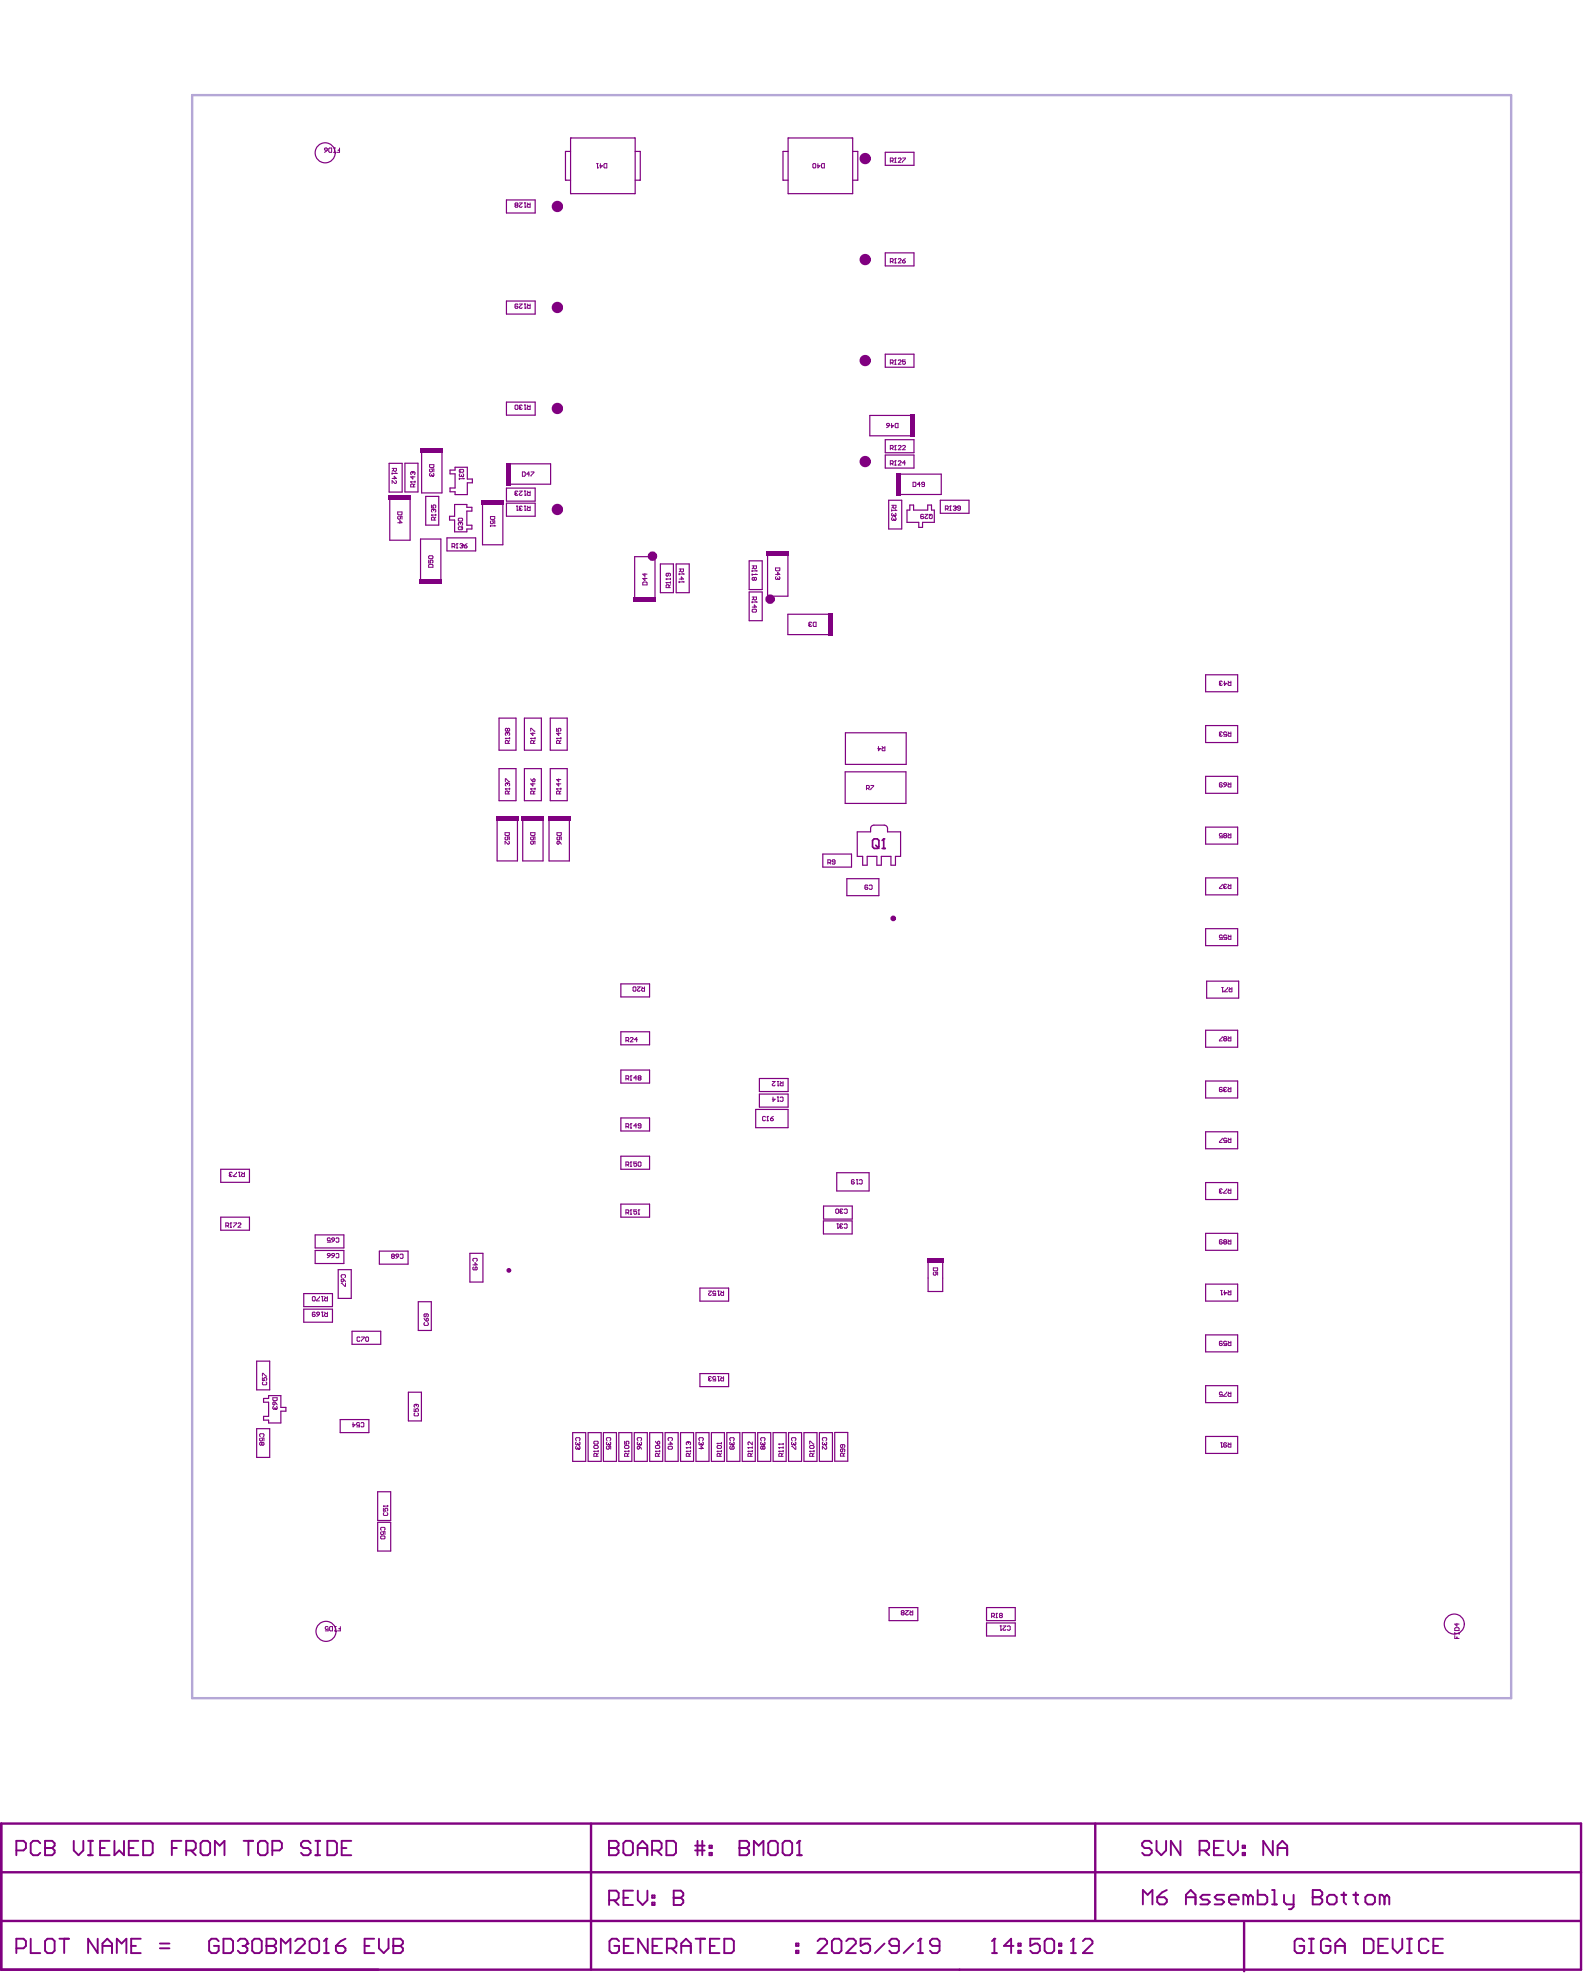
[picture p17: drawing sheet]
<svg xmlns="http://www.w3.org/2000/svg" width="280mm" height="349mm" viewBox="0 0 280 349" stroke-linecap="round" stroke-linejoin="round" font-family="sans-serif">
<path d="M33.9 16.8h232.7v282.7h-232.7z" fill="none" stroke="#b4a7d6" stroke-width=".42"/>
<g fill="none" stroke="#800080" stroke-width=".21">
<path d="M89.3 35.3h5.1v2.3h-5.1zM100.6 26.7h-.9v5.1h.9M100.6 24.3h11.4v9.9h-11.4zM112 26.7h.9v5.1h-.9M139 26.7h-.9v5.1h.9M139 24.3h11.4v9.9h-11.4zM150.4 26.7h.9v5.1h-.9M156.2 26.9h5v2.3h-5zM89.3 53.1h5.1v2.3h-5.1zM156.2 44.6h5v2.3h-5zM74.4 79.6v7.3h3.6v-7.3M89.3 70.9h5.1v2.3h-5.1z"/>
<path d="M156.2 62.5h5v2.3h-5zM156.2 77.6h5v2.3h-5zM160.8 73.3h-7.4v3.6h7.4M68.6 81.7h2.3v5.1h-2.3zM68.7 87.9v7.4h3.6v-7.4M71.4 81.7h2.3v5.1h-2.3zM75.1 87.6h2.3v5h-2.3zM78.8 94.9h5.1v2.3h-5.1zM79.4 82.9h.9v-.5h2.1v2.1h.9v.7h-.9v2h-2.1v-.5h-.9v-.6h.9v-2.5h-.9zM80.2 89h2.1v.5h.9v.7h-.9v2.4h.9v.7h-.9v.5h-2.1v-2.1h-.9v-.6h.9zM85.1 88.7v7.4h3.6v-7.4M89.3 88.8h5.1v2.3h-5.1z"/>
<path d="M89.3 86.1h5.1v2.3h-5.1zM89.7 81.8h7.4v3.6h-7.4M116.5 99.5h2.3v5h-2.3zM119.3 99.5h2.3v5h-2.3zM132.1 98.9h2.3v5.1h-2.3zM135.4 97.8v7.4h3.6v-7.4M156.2 80.3h5v2.3h-5zM156.8 88.2h2.3v5.1h-2.3zM158.6 83.6h7.4v3.6h-7.4M160.5 89.1h.6v.9h2.5v-.9h.7v.9h.5v2.1h-2.1v.9h-.6v-.9h-2.1v-2.1h.5zM165.9 88.2h5v2.3h-5zM74.2 102.5v-7.4h3.6v7.4"/>
<path d="M111.9 105.6v-7.4h3.6v7.4M132.1 104.4h2.3v5.1h-2.3zM146.4 108.3h-7.4v3.6h7.4M212.7 119h5.6v3h-5.6zM88 126.7h3v5.6h-3zM88 135.6h3v5.6h-3zM92.5 126.7h3v5.6h-3zM92.5 135.6h3v5.6h-3zM97.1 126.7h2.9v5.6h-2.9zM97.1 135.6h2.9v5.6h-2.9zM149.1 136.1h10.7v5.6h-10.7zM149.1 129.3h10.7v5.5h-10.7z"/>
<path d="M212.7 128h5.6v3h-5.6zM212.7 136.9h5.6v3h-5.6zM87.7 144.5v7.4h3.6v-7.4M92.2 144.5v7.4h3.6v-7.4M96.8 144.5v7.4h3.6v-7.4M145.1 150.6h5.1v2.3h-5.1zM149.4 155h5.6v3h-5.6zM153.6 146.1v.6h-2.4v4.4h1v1.5h.8v-1.5h1.7v1.5h.7l.1-1.5h1.7v1.5h.7v-1.5h1v-4.4h-2.3v-.6M154.1 145.5h1.9M212.7 145.9h5.6v3h-5.6zM212.7 154.9h5.6v2.9h-5.6zM109.5 173.5h5.1v2.3h-5.1z"/>
<path d="M212.7 163.8h5.6v3h-5.6zM212.8 173.1h5.7v3h-5.7zM109.5 182h5.1v2.3h-5.1zM109.5 188.7h5.1v2.3h-5.1zM109.5 197.2h5.1v2.3h-5.1zM133.3 195.7h5.7v3.2h-5.7zM133.9 190.2h5.1v2.3h-5.1zM133.9 193h5.1v2.3h-5.1zM212.7 181.7h5.6v3h-5.6zM212.7 190.7h5.6v3h-5.6zM212.7 199.6h5.6v3h-5.6zM38.9 206.2h5.1v2.3h-5.1z"/>
<path d="M38.9 214.7h5.1v2.3h-5.1zM55.6 217.8h5.1v2.3h-5.1zM109.5 212.4h5.1v2.3h-5.1zM109.5 203.9h5.1v2.3h-5.1zM145.2 215.4h5.1v2.3h-5.1zM145.3 212.7h5v2.3h-5zM147.6 206.9h5.7v3.2h-5.7zM212.7 217.5h5.6v3h-5.6zM212.7 208.6h5.6v3h-5.6zM53.6 230.9h5v2.3h-5zM53.6 228.2h5v2.3h-5zM55.6 220.6h5.1v2.3h-5.1z"/>
<path d="M59.7 224h2.3v5h-2.3zM62.1 234.8h5.1v2.3h-5.1zM66.9 220.7h5.1v2.3h-5.1zM73.8 229.6h2.3v5.1h-2.3zM82.9 221.1h2.3v5h-2.3zM123.5 227.2h5v2.3h-5zM163.7 222.3v5.5h2.6v-5.5M212.7 226.5h5.6v3h-5.6zM212.7 235.5h5.6v3h-5.6zM45.3 240.1h2.3v5.1h-2.3zM45.3 252h2.3v5.1h-2.3zM46.5 246.7h.9v-.5h2.1v2.1h.9v.6h-.9v2.1h-2.1v-.5h-.9v-.7h.9v-2.5h-.9z"/>
<path d="M60 250.4h5.1v2.3h-5.1zM72 245.6h2.3v5h-2.3zM101 252.7h2.3v5.1h-2.3zM103.7 252.7h2.3v5.1h-2.3zM106.4 252.7h2.3v5.1h-2.3zM109.2 252.7h2.3v5.1h-2.3zM111.9 252.7h2.3v5.1h-2.3zM114.6 252.7h2.3v5.1h-2.3zM117.3 252.7h2.3v5.1h-2.3zM120 252.7h2.3v5.1h-2.3zM122.8 252.7h2.3v5.1h-2.3zM123.5 242.3h5v2.3h-5z"/>
<path d="M125.5 252.7h2.3v5.1h-2.3zM128.2 252.7h2.3v5.1h-2.3zM130.9 252.7h2.3v5.1h-2.3zM133.6 252.7h2.3v5.1h-2.3zM136.4 252.7h2.3v5.1h-2.3zM139.1 252.7h2.3v5.1h-2.3zM141.8 252.7h2.3v5.1h-2.3zM144.5 252.7h2.3v5.1h-2.3zM147.2 252.7h2.3v5h-2.3zM212.7 244.4h5.6v3h-5.6zM212.7 253.4h5.6v3h-5.6zM66.6 263.1h2.3v5.1h-2.3z"/>
<path d="M66.6 268.5h2.3v5.1h-2.3zM156.8 283.6h5.1v2.3h-5.1zM174 283.6h5.1v2.3h-5.1zM174 286.3h5.1v2.3h-5.1z"/>
</g>
<path d="M.2 338.8h278.6M.2 330.2h278.7M.2 321.7h278.7v25.7h-278.7zM104.3 321.7v25.7M193.2 321.7v17.1M219.4 339.1v8.6" fill="none" stroke="#800080" stroke-width=".42"/>
<g fill="#800080">
<path d="M163.6 221.8h2.8v.9h-2.8z" fill-rule="evenodd"/>
<path d="M68.6 87.3h3.9v.9h-3.9z" fill-rule="evenodd"/>
<path d="M74 102.2h3.9v.8h-3.9z" fill-rule="evenodd"/>
<path d="M74.2 79h3.9v.8h-3.9z" fill-rule="evenodd"/>
<path d="M85 88.2h3.8v.8h-3.8z" fill-rule="evenodd"/>
<path d="M146.1 108.2h.8v3.9h-.8z" fill-rule="evenodd"/>
<path d="M158.1 83.5h.8v3.9h-.8z" fill-rule="evenodd"/>
<path d="M160.5 73.1h.9v3.9h-.9z" fill-rule="evenodd"/>
<path d="M89.2 81.7h.8v3.9h-.8z" fill-rule="evenodd"/>
<path d="M135.2 97.2h3.9v.9h-3.9z" fill-rule="evenodd"/>
<path d="M111.8 105.3h3.9v.8h-3.9z" fill-rule="evenodd"/>
<path d="M87.5 143.9h3.9v.9h-3.9z" fill-rule="evenodd"/>
<path d="M92 143.9h3.9v.9h-3.9z" fill-rule="evenodd"/>
<path d="M96.7 143.9h3.9v.9h-3.9z" fill-rule="evenodd"/>
</g>
<g fill="none" stroke="#800080" stroke-width=".18">
<path d="M57.4 26.1l.3 .1v.3h-.3l-.2-.1zM57.7 26.5l-.5 .4M58.1 26.1h.4v.8h-.4l-.1-.2v-.5zM58.9 26.9h.2M58.9 26.1h.2M59 26.1v.8M59.6 26.5h.3M59.9 26.1v.8h-.5M91 36.2l-.2-.1 .2-.3 .4 .1-.2 .3M91 36.2l-.2 .1 .2 .3 .4-.2-.2-.2M91 36.2h.2M91.6 35.8h.5l-.5 .6 .1 .2 .4-.2"/>
<path d="M92.5 35.8h.2M92.6 36.6h.1M92.6 35.8v.8M92.7 36.4l-.1 .2M93 35.8l.3 .3M93.5 35.8v.8h-.4l-.1-.4 .1-.1h.4M105.3 28.9h.2M105.4 29.6h.1M105.4 28.9v.7M105.5 29.5l-.1 .1M105.9 28.9v.7l.4-.4h-.5M106.7 28.9h.3v.7h-.3l-.2-.1v-.5z"/>
<path d="M143.5 28.9l.4 .1v.5l-.1 .1-.4-.1v-.5zM144.3 28.9v.7l.3-.4h-.5M145 28.9h.4v.7h-.4l-.1-.1v-.5zM157 28.4h.4l.1-.4-.1-.1h-.4v.7M157.3 28.4l.2 .2M157.8 28.6h.3M157.9 27.9h.1M157.9 27.9v.7M157.9 27.9l-.1 .1M158.4 28l.2-.1 .3 .1-.5 .6h.5M159.2 27.9h.5l-.5 .7M91.4 53.8l-.2-.2-.4 .2v.5l.4 .1 .2-.1-.2-.3h-.4"/>
<path d="M91.6 53.6h.5l-.5 .7 .1 .1 .4-.1M92.5 53.6h.2M92.6 54.4h.1M92.6 53.6v.8M92.7 54.3l-.1 .1M93 53.6l.3 .3M93.5 53.6v.8h-.4l-.1-.4 .1-.1h.4M157 46.1h.4l.1-.4-.1-.1h-.4v.8M157.3 46.1l.2 .3M157.8 46.4h.3M157.9 45.6h.1M157.9 45.6v.8"/>
<path d="M157.9 45.6l-.1 .1M158.4 45.7l.2-.1 .3 .1-.5 .7h.5M159.2 46h.4l.1 .3-.4 .1zM159.7 45.6l-.5 .4M91 71.5l.4 .1v.5l-.2 .1-.4-.1v-.5zM91.6 72h.1M91.6 72l.1 .2 .4-.1M91.7 71.8l-.1 .2M91.7 71.8h.2M92.1 71.6l-.4-.1-.1 .1 .1 .2M92.5 71.5h.2M92.6 72.2h.1"/>
<path d="M92.6 71.5v.7M92.7 72.1l-.1 .1M93 71.5l.3 .2M93.5 71.5v.7h-.4l-.1-.4 .1-.1h.4M156.5 74.7l.4 .1v.3h-.4l-.1-.2zM156.9 75.1l-.5 .3M157 79.1h.4l.1-.4-.1-.1h-.4v.7M157 64h.4l.1-.4-.1-.1h-.4v.7M157.3 74.7v.7l.3-.3h-.5M157.3 79.1l.2 .2M157.3 64l.2 .2M157.8 79.3h.3"/>
<path d="M157.8 64.2h.3M157.9 78.6h.1M157.9 63.5h.1M157.9 63.5v.7M157.9 78.6v.7M157.9 78.6l-.1 .1M157.9 63.5l-.1 .1M158 74.7h.4v.7h-.4l-.1-.1v-.5zM158.4 63.6l.2-.1 .3 .1-.5 .6h.5M158.4 78.7l.2-.1 .3 .1-.5 .6h.5M159.2 78.7l.1-.1 .4 .1-.5 .6h.5M159.7 63.5h-.5v.4l.2-.2 .3 .2-.1 .3-.4-.1"/>
<path d="M69.2 84.4h.7l-.4-.4v.5M69.2 82.6h.7v.4l-.1 .1-.4-.1v-.4M69.2 83.4v.2M69.2 83.5h.7M69.4 82.9l-.2 .2M69.8 84.8l.1 .1-.1 .4-.6-.5v.5M69.8 83.4l.1 .1M69.9 83.5h.1M70.1 90.3h.8v.4l-.1 .1h-.5l-.2-.1zM70.1 92.2h.8l-.4-.4v.5M70.3 91.1l-.2 .1 .2 .4 .4-.2-.2-.3h.4v.5M72.4 85h.1"/>
<path d="M72.4 85h.8M72.4 85l.2 .1M72.7 83.2h.1M72.7 83.2l-.3 .2 .2 .3M72.7 83.2l.1 .2M72.8 83.4l.1-.2 .3 .2-.1 .3M72.8 84v.5l-.4-.4h.8M72.8 83.4v.1M72.9 85.9v-.4l-.3-.1-.2 .1v.4h.8M73.2 85.4l-.3 .2M73.2 84.9v.2M75.6 98.8v.5h.4l-.1-.3 .1-.2 .4 .1-.2 .4"/>
<path d="M75.7 98h.5l.2 .4-.2 .1h-.5l-.1-.1zM75.7 99.6h.5l.2 .1v.4h-.8v-.4zM75.8 82h.7v.3l-.1 .2h-.5l-.1-.2zM75.9 82.7l-.1 .2 .1 .3 .4-.1-.1-.4h.3v.5M75.9 83.5l-.1 .4 .1 .1 .3-.1M76.1 90.8h.1M76.1 89.1v.5h.4l-.1-.3 .1-.2 .4 .1-.2 .4M76.1 90.8h.8M76.1 90.8l.1 .2M76.2 83.9l.1 .1M76.2 83.7v.2M76.3 84h.1"/>
<path d="M76.4 89.8h.1M76.4 89.8l-.3 .2 .1 .3M76.4 89.8l.1 .2M76.4 83.5l.1 .4-.2 .1M76.5 90l.1-.2 .3 .2-.2 .3M76.5 90v.1M76.6 91.7v-.3l-.4-.2-.1 .2v.3h.8M76.9 91.2l-.3 .3M76.9 90.7v.3M79.7 96.4h.4l.1-.1-.1-.4h-.4v.7M80 96.4l.2 .2M80.5 96.6h.2"/>
<path d="M80.6 95.9h.1M80.6 95.9l-.1 .1M80.6 95.9v.7M81 92.9h.5l.1 .4-.1 .1h-.5l-.2-.1zM81 91.4h.5l.1 .4-.1 .1h-.5l-.2-.1zM81 84.3v.3M81 84.4h.8M81.1 92.2h.1M81.1 92.2l-.3 .1 .2 .4M81.1 92.2l.1 .1M81.1 96l.4-.1 .1 .2M81.1 82.8h.6l.1 .4-.1 .1h-.6l-.1-.1z"/>
<path d="M81.1 83.6l-.1 .3 .1 .2 .3-.2M81.2 92.3l.1-.1 .3 .1-.1 .4M81.2 92.3v.1M81.3 83l-.3 .3M81.4 96.3h.1M81.4 83.9l.1 .2M81.4 83.8v.1M81.5 96.3l.1 .1-.1 .2-.4-.1M81.5 84.1h.1M81.6 92.9l-.3 .3M81.6 96.1h.1M81.6 96.1l-.1 .2"/>
<path d="M81.7 83.6l.1 .3-.3 .2M81.7 84.3l.1 .1M81.8 84.4h.1M81.9 96.3h.4l.1 .2-.4 .1zM82.4 95.9l-.5 .4M86.5 91.1h.8v.4l-.2 .1h-.5l-.1-.1zM86.5 92.6v.3M86.5 92.8h.8M86.6 91.9l-.1 .1 .1 .4 .4-.1-.1-.4h.4v.5M87.1 92.6l.2 .2M87.3 92.8h.1M90.8 87.1h.1"/>
<path d="M90.8 87.1l.2 .3 .4-.1M91 87l-.2 .1M91 87h.1M91.1 89.3h.3M91.2 90h.1M91.2 89.3v.7M91.4 89.9l-.2 .1M91.4 86.7l-.4-.1-.2 .1 .2 .3M91.6 89.8h.1M91.6 86.6h.5l-.5 .7 .1 .1 .4-.1M91.6 89.8l.1 .2 .4-.1M91.7 89.7l-.1 .1"/>
<path d="M91.7 89.7h.2M92.1 89.4l-.4-.1-.1 .1 .1 .3M92.1 83.2h.4l.1 .2v.5l-.1 .1h-.4zM92.5 89.3h.2M92.5 86.6h.2M92.6 90h.1M92.6 87.4h.1M92.6 86.6v.8M92.6 89.3v.7M92.7 89.9l-.1 .1M92.7 87.3l-.1 .1M93 89.3l.3 .2"/>
<path d="M93 86.6l.3 .3M93.4 83.6h-.5l.4-.4v.8M93.5 86.6v.8h-.4l-.1-.4 .1-.1h.4M93.5 89.3v.7h-.4l-.1-.3 .1-.2h.4M93.7 83.2h.5l-.5 .8M132.7 99.8h.7v.4l-.1 .1-.4-.1v-.4M157 81.8h.4l.1-.4-.1-.1h-.4v.7M157.3 89.1h.7v.4l-.1 .1-.4-.1v-.4M157.3 89.9v.2M157.3 90h.7M157.3 81.8l.2 .2M157.4 90.5l-.1 .4 .1 .1 .3-.1"/>
<path d="M157.4 91.3l-.1 .4 .1 .1 .3-.1M157.5 89.4l-.2 .2M157.7 90.9l.1 .1M157.7 90.8v.1M157.7 91.5v.2M157.7 91.7l.1 .1M157.8 91h.1M157.8 91.8h.1M157.8 82h.3M157.9 90.5l.1 .4-.2 .1M157.9 91.3l.1 .4-.2 .1M157.9 89.9l.1 .1"/>
<path d="M157.9 81.3h.1M157.9 81.3l-.1 .1M157.9 81.3v.7M158 90h.1M158.4 81.4l.2-.1 .3 .1-.5 .6h.5M159.7 81.7h-.5l.4-.4v.7M161 85.1h.4l.2 .1v.5l-.2 .1h-.4zM162.3 85.4h-.5l.4-.3v.7M162.9 90.8l-.1-.1-.4 .1v.6l.4 .1 .1-.3-.1-.1h-.4M163.1 85.4h-.4l-.1-.1 .1-.2 .4 .1v.5l-.2 .1-.3-.1M163.2 90.7h.5l-.5 .5 .1 .3 .4-.1M163.9 90.7l.3 .3"/>
<path d="M164 90.7l.4 .1v.6l-.1 .1-.4-.1v-.6zM166.8 89.8h.3l.2-.2-.2-.3h-.3v.7M167 89.8l.3 .2M167.5 90h.3M167.6 89.3h.1M167.6 89.3l-.1 .1M167.6 89.3v.7M168.1 89.4l.4-.1 .1 .2M168.4 89.6h.1M168.5 89.6l.1 .2-.1 .2-.4-.1M168.6 89.5h.1M168.6 89.5l-.1 .1"/>
<path d="M169.4 89.6h-.4l-.1-.1 .1-.2 .4 .1v.5l-.1 .1-.4-.1M113.5 102.7h.5l.1 .1v.4h-.7v-.4zM113.8 101.9v.5l-.4-.4h.7M113.8 101.1v.6l-.4-.4h.7M117.5 102.8h.1M117.5 102.1h.1M117.5 102.8l.1 .1M117.5 102.8h.8M117.5 102.1h.8M117.5 102.1l.1 .2M117.9 101.1v.4l-.2 .1-.2-.1 .1-.4h.5l.2 .1-.2 .4M118 103.7v-.4l-.4-.2-.1 .2v.4h.8"/>
<path d="M118.3 103.1l-.3 .3M118.3 102v.3M118.3 102.6v.3M119.8 102.1h.8l-.4-.3v.5M119.8 102.6h.8M119.8 100.4h.8v.3l-.2 .2-.3-.2v-.3M119.8 101.1v.3M119.8 102.5v.3M119.8 101.3h.8M120.1 100.6l-.3 .3M120.4 101.1l.2 .2M120.4 102.5l.2 .1"/>
<path d="M120.6 101.3h.1M120.6 102.6h.1M132.7 101.3h.7M132.7 105.3h.7v.4l-.1 .1-.4-.1v-.4M132.7 100.6v.2M132.7 101.2v.3M132.7 106.1v.2M132.7 106.2h.7M132.7 107.1h.7l-.3-.4v.5M132.7 100.7h.7M132.8 107.5h.5l.1 .3-.1 .2h-.5l-.1-.2zM132.9 105.6l-.2 .2"/>
<path d="M132.9 100.1l-.2 .2M133.1 102l.1-.2 .2 .2-.1 .4-.2-.2M133.1 102l-.2-.2-.2 .2 .1 .4 .3-.2M133.1 102v.2M133.3 100.6l.1 .1M133.3 106.1l.1 .1M133.3 101.2l.1 .1M133.4 106.2h.1M133.4 100.7h.1M133.4 101.3h.1M136.8 100.2h.8v.4l-.2 .1h-.5l-.1-.1zM136.8 101.3h.8l-.4-.4v.5"/>
<path d="M136.9 101.7l-.1 .4 .1 .1 .3-.1M137.2 102v.1M137.2 102.1l.1 .1M137.3 102.2h.1M137.4 101.7l.2 .4-.3 .1M142.7 110.3h.1M142.7 110.3l.1 .2 .4-.1M142.8 110.1l-.1 .2M142.8 110.1h.1M143.2 109.9l-.4-.2-.1 .2 .1 .2M143.6 109.7h.3v.8h-.3l-.2-.1v-.5zM89.1 130.2h.1"/>
<path d="M89.1 139.2h.1M89.1 130.2h.8M89.1 139.2h.8M89.1 137.9v-.5l.8 .5M89.1 130.2l.2 .2M89.1 139.2l.2 .1M89.4 129.2h.1M89.4 138.1h.1M89.4 129.2l-.3 .2 .2 .3M89.4 138.1l-.3 .2 .2 .3M89.4 129.2l.1 .2M89.4 138.1l.1 .2"/>
<path d="M89.5 128.6l-.1-.1-.3 .1 .2 .4 .2-.2M89.5 128.6l.1-.1 .3 .1-.1 .4-.3-.2M89.5 129.4l.1-.2 .3 .2-.1 .3M89.5 138.3l.1-.2 .3 .2-.1 .3M89.5 128.6v.2M89.5 129.4v.1M89.5 138.3v.1M89.6 131.1v-.4l-.3-.1-.2 .1v.4h.8M89.9 130.6l-.3 .3M89.9 130.1v.3M89.9 139v.3M89.9 139.5l-.3 .3"/>
<path d="M93.6 130.2h.1M93.6 139.2h.1M93.6 137.4l.4 .5M93.6 129v-.5l.8 .5M93.6 130.2h.8M93.6 130.2l.1 .2M93.6 139.2h.8M93.6 139.2l.1 .1M94 129.2v.5l-.4-.3h.8M94 138.1v.5l-.4-.3h.8M94.1 131.1v-.4l-.4-.1-.1 .1v.4h.8M94.1 137.4l.3 .1-.2 .4h-.2v-.4z"/>
<path d="M94.4 130.6l-.3 .3M94.4 130.1v.3M94.4 139v.3M94.4 139.5l-.3 .3M98.2 139.2h.1M98.2 130.2h.1M98.2 130.2h.7M98.2 128.5v.5h.3l-.1-.3 .1-.2 .4 .1-.1 .4M98.2 139.2h.7M98.2 139.2l.1 .1M98.2 130.2l.1 .2M98.5 129.2v.5l-.3-.3h.7"/>
<path d="M98.5 138.1v.5l-.3-.3h.7M98.5 137.4v.5l-.3-.4h.7M98.7 131.1v-.4l-.4-.1-.1 .1v.4h.7M98.9 139.5l-.2 .3M98.9 130.1v.3M98.9 139v.3M98.9 130.6l-.2 .3M152.8 139.1h.4l.1-.2-.1-.4h-.4v.8M153.1 139.1l.2 .2M153.6 138.5h.5l-.5 .8M154.9 131.7v.7l.4-.4h-.5M155.6 131.7l.2 .2"/>
<path d="M156.1 131.7v.7h-.4l-.1-.4 .1-.1h.4M215.1 129.6h.1M215.1 120.7h.1M215.1 120.7l.1 .2 .4-.1M215.1 129.6l.1 .3 .4-.2M215.2 129.5l-.1 .1M215.2 129.5h.1M215.2 120.5h.1M215.2 120.5l-.1 .2M215.6 120.3l-.4-.2-.1 .2 .1 .2M215.6 129.2l-.4-.1-.1 .1 .1 .3M215.6 138.2l-.1-.1-.4 .1v.5l.4 .1 .1-.1-.1-.3h-.4"/>
<path d="M216 138.1l.4 .1v.2h-.4l-.2-.1zM216 120.1v.8l.4-.4h-.6M216.4 129.2l-.2-.1-.4 .1 .2 .4 .4-.1v.4h-.6M216.4 138.4l-.6 .4M216.6 138.1l.3 .2M216.6 129.1l.3 .3M216.6 120.1l.3 .3M217.1 120.1v.8h-.4l-.1-.4 .1-.1h.4M217.1 129.1v.8h-.4l-.1-.4 .1-.1h.4M217.1 138.1v.7h-.4l-.1-.4 .1-.1h.4M89.1 146.9h.7v.4l-.1 .1h-.5l-.1-.1zM89.2 147.6l-.1 .2 .1 .3 .4-.1-.1-.4h.3v.5"/>
<path d="M89.6 140v-.3l-.3-.2-.2 .2v.3h.8M89.7 148.4l.1 .1-.1 .4-.6-.5v.5M93.6 146.9h.8v.4l-.2 .1h-.5l-.1-.1zM93.7 147.6l-.1 .2 .1 .3 .4-.1-.1-.4h.4v.5M93.7 148.4l-.1 .1 .1 .4 .4-.1-.1-.4h.4v.5M94.1 140v-.3l-.4-.2-.1 .2v.3h.8M98.2 146.9h.8v.4l-.1 .1h-.5l-.2-.1zM98.4 147.6l-.2 .2 .2 .3 .4-.1-.2-.4h.4v.5M98.4 148.4h.2v.4l-.1 .1-.3-.1zM98.6 148.4l.4 .5M98.7 140v-.3l-.4-.2-.1 .2v.3h.7M146 152.2h.4l.1-.2-.1-.3h-.4v.7"/>
<path d="M146.3 152.2l.2 .2M147.3 152h-.4l-.1-.1 .1-.2 .4 .1v.5l-.1 .1-.4-.1M153.1 156.2l-.2-.1-.3 .1v.5l.3 .2 .2-.2-.2-.2h-.3M153.3 156.2l.2-.1 .3 .1v.5l-.1 .2-.4-.2M215.6 147.1l-.1-.1-.4 .1 .1 .4 .4-.1v.4h-.5M215.6 156l-.5 .6v.1h.5M215.8 156.5h.1M215.8 156.5l.2 .2 .4-.1M216 147.4l-.2-.1 .2-.3 .4 .1-.2 .3M216 147.4l-.2 .1 .2 .3 .4-.2-.2-.2M216 156.4l-.2 .1M216 156.4h.1"/>
<path d="M216 147.4h.2M216.4 156.1l-.4-.1-.2 .1 .2 .3M216.6 156l.3 .2M216.6 147l.3 .3M217.1 147v.8h-.4l-.1-.4 .1-.1h.4M217.1 156v.7h-.4l-.1-.3 .1-.2h.4M111.8 174.1l.4 .1v.5l-.2 .1-.3-.1v-.5zM112.4 174.1h.5l-.5 .6 .1 .1 .4-.1M113.2 174.1l.2 .2M113.7 174.1v.7h-.4l-.1-.3 .1-.2h.4M215.5 174.2h.3M215.6 165.1l-.1-.2-.4 .2 .1 .3 .4-.1v.4h-.5"/>
<path d="M215.7 174.9h.1M215.7 174.2v.7M215.8 174.8l-.1 .1M216.4 165.1l-.2-.2-.4 .2 .2 .3 .4-.1v.4h-.6M216.5 174.2l-.5 .6v.1h.5M216.6 164.9l.3 .3M216.8 174.2l.2 .2M217.1 164.9v.8h-.4l-.1-.4 .1-.1h.4M217.3 174.2v.7h-.4l-.1-.3 .1-.2h.4M110.4 183.5h.4l.1-.4-.1-.1h-.4v.8M110.4 190.3h.4l.1-.2-.1-.3h-.4v.7M110.4 198.7h.4l.1-.1-.1-.4h-.4v.8"/>
<path d="M110.7 183.5l.2 .3M110.7 190.3l.2 .2M110.7 198.7l.2 .3M111.2 183.1l.1-.1 .4 .1-.5 .7h.5M111.2 190.5h.2M111.2 199h.2M111.3 189.8h.1M111.3 198.2h.1M111.3 189.8l-.1 .1M111.3 189.8v.7M111.3 198.2v.8M111.3 198.2l-.1 .1"/>
<path d="M112.3 190.1h-.5l.4-.3v.7M112.3 198.6h-.5l.4-.4v.8M112.4 183.4h-.5l.4-.4v.8M112.7 190.1l-.1-.1 .1-.2 .4 .1-.2 .2M112.7 190.1l-.1 .2 .1 .2 .4-.1-.2-.3M112.7 190.1h.2M113.1 198.6h-.4l-.1-.1 .1-.3 .4 .1v.5l-.2 .2-.3-.2M135 197l-.1-.1-.4 .1v.6l.1 .1 .4-.1M135.3 197.7h.2M135.4 196.9h.1M135.4 196.9v.8M135.4 196.9l-.1 .1"/>
<path d="M135.9 197.3h.4l.1 .3-.4 .1zM136.2 190.8h.5l-.5 .5 .1 .2 .4-.1M136.3 193.5v.8l.4-.4h-.5M136.4 196.9l-.5 .4M137.1 193.5h.3M137.1 190.8h.3M137.2 194.3h.1M137.2 191.5h.1M137.2 190.8v.7M137.2 193.5v.8M137.4 194.1l-.2 .2M137.4 191.4l-.2 .1"/>
<path d="M137.6 193.6l.1-.1 .4 .1v.5l-.1 .2-.4-.2M137.6 190.8l.3 .2M138.1 190.8v.7h-.4l-.1-.4 .1-.1h.4M215.6 182.8l-.5 .7v.1h.5M215.6 191.9l-.1-.1-.4 .1v.5l.4 .2 .1-.2-.1-.2h-.4M215.8 192.3h.1M215.8 192.3l.2 .3 .4-.2M216 183.2l-.2-.1 .2-.3 .4 .2-.2 .2M216 183.2l-.2 .1 .2 .3 .4-.1-.2-.3M216 192.2l-.2 .1M216 192.2h.1M216 183.2h.2"/>
<path d="M216.4 191.9l-.4-.1-.2 .1 .2 .3M216.6 191.8l.3 .3M216.6 182.8l.3 .3M217.1 182.8v.8h-.4l-.1-.4 .1-.1h.4M217.1 191.8v.8h-.4l-.1-.4 .1-.1h.4M39.8 216.2h.4l.1-.4-.1-.1h-.4v.8M40.1 216.2l.2 .3M40.5 207.3h.1M40.5 207.3l.1 .2 .4-.1M40.6 207.2l-.1 .1M40.6 207.2h.1M40.6 216.5h.2"/>
<path d="M40.7 215.7h.1M40.7 215.7l-.1 .1M40.7 215.7v.8M41 206.9l-.4-.1-.1 .1 .1 .3M41.2 215.7h.5l-.5 .8M41.7 206.8l-.5 .6v.1h.5M42 215.8l.1-.1 .4 .1-.5 .7h.5M42.1 206.8h.3M42.2 207.5h.1M42.2 206.8v.7M42.4 207.4l-.2 .1M42.6 206.8l.3 .2"/>
<path d="M43.1 206.8v.7h-.4l-.1-.3 .1-.2h.4M58.2 218.5l-.1-.1-.4 .1 .2 .4 .3-.2v.4h-.5M58.6 218.4h.3l.1 .3h-.4l-.1-.1zM59 218.7l-.5 .4M59.3 218.5l.1-.1 .4 .1v.5l-.2 .1-.3-.1M110.4 205.5h.4l.1-.4-.1-.1h-.4v.7M110.4 213.9h.4l.1-.4-.1-.1h-.4v.8M110.7 205.5l.2 .2M110.7 213.9l.2 .3M111.2 205.7h.2M111.2 214.2h.2M111.3 205h.1"/>
<path d="M111.3 213.4h.1M111.3 205v.7M111.3 213.4v.8M111.3 205l-.1 .1M111.3 213.4l-.1 .1M112.3 205h-.5v.3l.2-.1 .3 .1-.1 .4-.4-.1M112.3 213.4h-.5v.4l.4-.1 .1 .3-.1 .2-.4-.2M112.6 205.1l.1-.1 .4 .1v.5l-.2 .1-.3-.1zM112.6 214.2h.2M112.7 213.4h.1M112.7 213.4v.8M112.7 213.4l-.1 .1"/>
<path d="M147.5 213.3l.4 .1v.5l-.1 .1-.4-.1v-.5zM147.6 215.9h.3M147.8 216.6h.1M147.8 215.9v.7M147.9 216.5l-.1 .1M148.2 216.4h.1M148.2 216.4l.1 .2 .4-.1M148.2 213.8h.1M148.2 213.8l.1 .2 .4-.1M148.3 216.3l-.1 .1M148.3 216.3h.1M148.3 213.6h.1"/>
<path d="M148.3 213.6l-.1 .2M148.7 216l-.4-.1-.1 .1 .1 .3M148.7 213.4l-.4-.1-.1 .1 .1 .2M148.9 216l.1-.1 .4 .1v.5l-.1 .1-.4-.1M148.9 213.4l.2-.1 .3 .1v.5l-.1 .1-.4-.1M150.7 208.2l-.1-.1-.4 .1v.5l.4 .1 .1-.1-.1-.2h-.4M151.1 208.1h.2M151.2 208.8h.1M151.2 208.1v.7M151.3 208.7l-.1 .1M151.6 208.2l.1-.1 .4 .1v.5l-.1 .1-.4-.1M215.1 210.2h.1"/>
<path d="M215.1 210.2l.1 .3 .4-.2M215.2 210.1l-.1 .1M215.2 210.1h.1M215.6 218.8l-.1-.1-.4 .1v.5l.4 .1 .1-.1-.1-.3h-.4M215.6 200.8l-.5 .6v.1h.5M215.6 209.8l-.4-.1-.1 .1 .1 .3M216 219l-.2 .2 .2 .2 .4-.1-.2-.3M216 219l-.2-.1 .2-.2 .4 .1-.2 .2M216 219h.2M216.4 200.9l-.2-.1-.4 .1 .2 .4 .4-.2v.4h-.6M216.4 209.7l-.6 .6v.2h.6M216.6 218.7l.3 .2"/>
<path d="M216.6 209.7l.3 .3M216.6 200.8l.3 .2M217.1 200.8v.7h-.4l-.1-.4 .1-.1h.4M217.1 209.7v.8h-.4l-.1-.4 .1-.1h.4M217.1 218.7v.7h-.4l-.1-.4 .1-.1h.4M55.2 228.7l.4 .1v.5l-.1 .2-.4-.2v-.5zM55.6 231.6l-.1-.2-.4 .2v.5l.4 .1 .1-.1-.1-.3h-.4M56 231.4h.2l.2 .4h-.4l-.1-.1zM56.4 231.8l-.5 .4M56.4 228.7l-.5 .6v.2h.5M56.7 231.4h.3M56.7 228.7h.3"/>
<path d="M56.9 232.2h.1M56.9 229.5h.1M56.9 228.7v.8M56.9 231.4v.8M57 232.1l-.1 .1M57 229.3l-.1 .2M57.2 231.4l.3 .3M57.2 228.7l.3 .3M57.8 231.4v.8h-.4l-.2-.4 .2-.1h.4M57.8 228.7v.8h-.4l-.2-.4 .2-.1h.4M57.9 221.1h.2l.1 .4h-.3l-.2-.1zM58.2 221.5l-.5 .4"/>
<path d="M58.6 221.1h.3l.1 .4h-.4l-.1-.1zM59 221.5l-.5 .4M59.3 221.2l.1-.1 .4 .1v.5l-.2 .2-.3-.2M60.2 226.4l.6 .5h.1v-.5M60.3 225.4l-.1-.2 .1-.4h.5l.1 .2-.1 .4M60.3 225.6h.3v.4l-.2 .1-.2-.1zM60.6 225.6l.3 .5M63.5 236l-.1-.2-.4 .2v.5l.1 .1 .4-.1M63.7 235.8h.6l-.6 .8M64.6 235.8l.4 .2v.5l-.1 .1-.4-.1v-.5zM69.2 221.6l-.1-.1 .1-.3 .4 .1-.2 .3M69.2 221.6l-.1 .1 .1 .3 .4-.2-.2-.2"/>
<path d="M69.2 221.6h.2M69.9 221.2l.4 .1v.3h-.4l-.1-.1zM70.3 221.6l-.5 .4M70.6 221.3l.1-.1 .4 .1v.5l-.1 .2-.4-.2M74.8 232.5l.4 .5M74.9 233.3l-.1 .1 .1 .4h.5l.2-.1-.2-.4M75.2 231.8v.3l-.2 .2-.2-.2 .1-.3h.5l.2 .1-.2 .4M75.3 232.5l.3 .1v.3l-.4 .1v-.4zM83.4 223.1h.8l-.4-.4v.5M83.5 223.5l-.1 .1 .1 .4h.5l.2-.4-.2-.1-.2 .1v.4M83.5 222.5l-.1-.2 .1-.3h.5l.2 .1-.2 .4M125 227.7h.5l-.5 .7 .1 .1 .4-.1"/>
<path d="M126.2 227.9l-.1-.2-.4 .2 .2 .3 .3-.1v.4h-.5M126.6 227.7h.3M126.7 228.5h.1M126.7 227.7v.8M126.9 228.4l-.2 .1M127.1 227.7l.3 .3M127.6 227.7v.8h-.3l-.2-.4 .2-.1h.3M164.6 223.6h.8v.4l-.1 .2h-.5l-.2-.2zM164.8 224.4l-.2 .1 .2 .4 .3-.1-.1-.4h.4v.5M215.3 227.6h.3M215.5 228.4h.1M215.5 227.6v.8"/>
<path d="M215.6 236.7l-.1-.1-.4 .1v.5l.4 .1 .1-.1-.1-.2h-.4M215.6 228.3l-.1 .1M216 227.6v.8l.4-.4h-.6M216.4 236.7l-.2-.1-.4 .1 .2 .4 .4-.1v.3h-.6M216.6 236.6l.3 .2M216.6 227.6l.3 .3M217.1 227.6v.8h-.4l-.1-.4 .1-.1h.4M217.1 236.6v.7h-.4l-.1-.3 .1-.2h.4M45.9 253.7l-.1 .1 .1 .4 .4-.2-.1-.3h.4v.5M45.9 253.4l-.1-.1 .1-.4h.5l.2 .1-.2 .4M46.2 254.5l.1-.1 .3 .1-.2 .4-.2-.1M46.2 254.5l-.1-.1-.3 .1 .1 .4 .3-.1"/>
<path d="M46.2 254.5v.3M46.3 242.7v-.5l.7 .5M46.3 243v.5h.4l-.2-.2 .2-.3 .3 .1-.1 .4M46.4 243.8l-.1 .1 .1 .4h.5l.1-.2-.1-.3M48.1 246.5h.8v.4l-.1 .2h-.5l-.2-.2zM48.3 247.3h.2v.4l-.1 .1-.3-.1zM48.3 248.1l-.2 .3 .2 .2 .2-.2M48.5 247.3l.4 .5M48.5 248.3v.1M48.5 248.4l.1 .2M48.6 248.6h.1M48.8 248.1l.1 .3-.3 .2"/>
<path d="M62.3 250.9v.8l.4-.4h-.5M63.4 251.1l-.1-.2-.4 .2 .1 .3 .4-.1v.4h-.5M63.7 251.1l.1-.2 .4 .2v.5l-.1 .1-.4-.1M73 248.5v.5h.4l-.1-.4 .4-.1 .1 .1-.1 .4M73.2 249.2l-.2 .2 .2 .3h.5l.1-.1-.1-.4M73.3 247.7h.1M73.3 247.7l-.3 .1 .2 .4M73.3 247.7l.1 .1M73.4 247.8l.2-.1 .2 .1-.1 .4M73.4 247.8v.2M101.7 254.1l-.2-.1 .2-.4h.5l.1 .1-.1 .4M101.7 254.4l-.2 .3 .2 .2 .2-.2"/>
<path d="M101.7 255.1l-.2 .4 .2 .1 .2-.1M101.9 254.7l.1 .2M101.9 254.6v.1M101.9 255.4v.1M101.9 255.5l.1 .1M102 254.9h.1M102 255.6h.1M102.2 254.4l.1 .3-.3 .2M102.2 255.1l.1 .4-.3 .1M104.8 256h.1M104.8 254.3l.1-.1h.5l.1 .4-.1 .1h-.5zM104.8 256l.1 .1"/>
<path d="M104.8 256h.7M104.9 255h.5l.1 .4-.1 .1h-.5l-.1-.1zM105.3 256.9v-.4l-.4-.1-.1 .1v.4h.7M105.5 256.4l-.2 .2M105.5 255.9v.2M107.1 254.1l-.1-.1 .1-.4h.5l.1 .1-.1 .4M107.1 254.4l-.1 .3 .1 .2 .2-.2M107.1 255.1l-.1 .1 .1 .4 .4-.1-.2-.4h.4v.5M107.3 254.7l.2 .2M107.3 254.6v.1M107.5 254.9h.1M107.6 254.4l.1 .3-.2 .2"/>
<path d="M110.2 256h.1M110.2 256h.7M110.2 254.2v.5h.3l-.1-.2 .1-.3 .4 .1-.1 .4M110.2 256l.1 .1M110.3 255h.5l.1 .4-.1 .1h-.5l-.1-.1zM110.7 256.9v-.4l-.4-.1-.1 .1v.4h.7M110.9 256.4l-.2 .2M110.9 255.9v.2M112.5 254.1l-.1-.1 .1-.4h.5l.2 .1-.2 .4M112.5 254.4l-.1 .3 .1 .2 .3-.2M112.5 255.1h.3v.4l-.1 .1-.3-.1zM112.8 254.7l.1 .2"/>
<path d="M112.8 254.6v.1M112.8 255.1l.4 .5M112.9 254.9h.1M113 254.4l.2 .3-.3 .2M115.6 256h.1M115.6 256h.8M115.6 256l.1 .1M115.6 254.2l.4 .5M115.7 255h.5l.2 .4-.2 .1h-.5l-.1-.1zM116.1 256.9v-.4l-.4-.1-.1 .1v.4h.8M116.1 254.2l.3 .1v.3l-.4 .1v-.4zM116.4 256.4l-.3 .2"/>
<path d="M116.4 255.9v.2M117.8 254.7h.8l-.4-.3v.5M118 254.1l-.2-.1 .2-.4h.5l.1 .1-.1 .4M118 255.1h.5l.1 .4-.1 .1h-.5l-.2-.1zM121.1 256h.1M121.1 255.4h.1M121.1 256h.7M121.1 256l.1 .1M121.1 255.4h.7M121.1 255.4l.1 .1M121.3 254.3h.1M121.3 254.3l-.2 .2 .1 .4"/>
<path d="M121.3 254.3l.1 .2M121.4 254.5l.2-.2 .2 .2-.1 .4M121.4 254.5v.1M121.6 256.9v-.4l-.4-.1-.1 .1v.4h.7M121.8 256.4l-.2 .2M121.8 255.2v.3M121.8 255.9v.2M123.3 255.5h.7l-.3-.4v.5M123.4 254.1l-.1-.1 .1-.4h.5l.1 .1-.1 .4M123.4 254.4l-.1 .3 .1 .2 .3-.2M123.7 254.7l.1 .2M123.7 254.6v.1"/>
<path d="M123.8 254.9h.1M123.9 254.4l.1 .3-.2 .2M125 243.3h.1M125 243.3l.1 .3 .4-.2M125.1 243.2l-.1 .1M125.1 243.2h.1M125.5 242.9l-.4-.1-.1 .1 .1 .3M126.2 242.9l-.1-.1-.4 .1 .2 .4 .3-.1v.4h-.5M126.5 256h.1M126.5 254.6h.1M126.5 256h.8M126.5 256l.1 .1"/>
<path d="M126.5 254.6h.8M126.5 254.6l.1 .1M126.6 242.8h.3M126.6 255h.5l.2 .4-.2 .1h-.5l-.1-.1zM126.7 243.6h.1M126.7 242.8v.8M126.9 243.4l-.2 .2M127 256.9v-.4l-.4-.1-.1 .1v.4h.8M127.1 242.8l.3 .3M127.3 256.4l-.3 .2M127.3 254.5v.2M127.3 255.9v.2"/>
<path d="M127.6 242.8v.8h-.3l-.2-.4 .2-.1h.3M128.9 254.1l-.2-.1 .2-.4h.5l.1 .1-.1 .4M128.9 254.4l-.2 .3 .2 .2 .2-.2M128.9 255.1l-.2 .1 .2 .4h.5l.1-.4-.3-.1-.1 .1v.4M129.1 254.7l.1 .2M129.1 254.6v.1M129.2 254.9h.1M129.4 254.4l.1 .3-.3 .2M131.9 256h.1M131.9 255.4h.1M131.9 256h.8M131.9 255.4h.8"/>
<path d="M131.9 256l.2 .1M131.9 255.4l.2 .1M132.4 256.9v-.4l-.3-.1-.2 .1v.4h.8M132.7 254.3v.6l-.5-.6-.3 .2 .2 .4M132.7 255.2v.3M132.7 255.9v.2M132.7 256.4l-.3 .2M134.3 254.1l-.1-.1 .1-.4h.5l.1 .1-.1 .4M134.3 254.4l-.1 .3 .1 .2 .3-.2M134.6 255.2l-.2-.1-.2 .1 .1 .4 .3-.1M134.6 255.2l.1-.1 .2 .1-.1 .4-.2-.1M134.6 254.7l.1 .2"/>
<path d="M134.6 254.6v.1M134.6 255.2v.3M134.7 254.9h.1M134.8 254.4l.1 .3-.2 .2M137.4 256h.1M137.4 255.4h.1M137.4 254.7h.1M137.4 256h.7M137.4 254.7h.7M137.4 255.4h.7M137.4 256l.1 .1M137.4 255.4l.1 .1"/>
<path d="M137.4 254.7l.1 .2M137.9 256.9v-.4l-.4-.1-.1 .1v.4h.7M138.1 256.4l-.2 .2M138.1 254.6v.3M138.1 255.2v.3M138.1 255.9v.2M139.6 255.1l.7 .5h.1v-.5M139.7 254.1l-.1-.1 .1-.4h.6l.1 .1-.1 .4M139.7 254.4l-.1 .3 .1 .2 .3-.2M140 254.7l.1 .2M140 254.6v.1M140.1 254.9h.1"/>
<path d="M140.3 254.4l.1 .3-.3 .2M142.8 256h.1M142.8 256h.8M142.8 254.7v-.5l.8 .5M142.8 256l.1 .1M142.9 255h.6l.1 .4-.1 .1h-.6l-.1-.1zM143.3 256.9v-.4l-.4-.1-.1 .1v.4h.8M143.6 256.4l-.3 .2M143.6 255.9v.2M145.2 254.1l-.1-.1 .1-.4h.5l.1 .1-.1 .4M145.2 254.4l-.1 .3 .1 .2 .2-.2M145.4 254.7l.2 .2"/>
<path d="M145.4 254.6v.1M145.6 254.9h.1M145.7 254.4l.1 .3-.2 .2M145.7 255.1l.1 .1-.1 .4-.6-.5v.5M148.6 254.8v.4l-.1 .1-.2-.1 .1-.4h.5l.1 .1-.1 .4M148.6 255.6v.4l-.1 .1-.2-.1 .1-.4h.5l.1 .1-.1 .4M148.8 256.8v-.3l-.2-.2-.3 .2v.3h.7M149 256.3l-.2 .3M215.3 254.5h.3M215.5 255.3h.1M215.5 254.5v.8M215.6 245.7l-.1-.2-.4 .2 .1 .3 .4-.1v.4h-.5"/>
<path d="M215.6 255.1l-.1 .2M216.4 245.5l-.6 .7v.1h.6M216.4 254.6l-.2-.1-.4 .1v.5l.4 .2 .2-.3-.2-.1h-.4M216.6 254.5l.3 .2M216.6 245.5l.3 .3M217.1 245.5v.8h-.4l-.1-.4 .1-.1h.4M217.1 254.5v.8h-.4l-.1-.4 .1-.2h.4M67.3 269.9l-.2-.1 .2-.4h.5l.1 .1-.1 .4M67.3 270.2l-.2 .1 .2 .4 .4-.1-.2-.4h.4v.5M67.3 270.9h.5l.1 .4-.1 .1h-.5l-.2-.1zM67.6 265.7h.1M67.6 266v.5h.4l-.1-.2 .1-.3 .4 .2-.1 .3"/>
<path d="M67.6 265.7h.8M67.6 265.7l.2 .1M67.8 266.8l-.2 .1 .2 .4h.5l.1-.1-.1-.4M68.4 265.5v.3M57.9 287l-.1-.1-.4 .1 .1 .4 .4-.1v.4h-.5M58.3 286.9h.3v.8h-.3l-.2-.2v-.5zM59 287.7h.3M59 286.9h.3M59.2 286.9v.8M59.8 287.3h.2M60 286.9v.8h-.5M159.1 284.5l-.1 .1 .1 .2 .4-.1-.1-.2"/>
<path d="M159.1 284.5l-.1-.2 .1-.2 .4 .1-.1 .3M159.1 284.5h.3M159.7 284.1h.5l-.5 .5 .2 .2 .3-.1M160.5 284.1l.2 .2M161 284.1v.7h-.4l-.1-.3 .1-.2h.4M174.9 285.1h.4l.1-.4-.1-.1h-.4v.7M175.2 285.1l.2 .2M175.7 285.3h.2M175.8 284.6h.1M175.8 284.6l-.1 .1M175.8 284.6v.7M176.4 286.8h.3"/>
<path d="M176.4 285l-.1 .1 .1 .2 .4-.1-.1-.2M176.4 285l-.1-.2 .1-.2 .4 .1-.1 .3M176.4 285h.3M176.5 287.6h.1M176.5 286.8v.8M176.7 287.4l-.2 .2M176.9 286.8h.5l-.5 .5 .1 .3 .4-.2M177.7 286.9l.1-.1 .4 .1v.5l-.1 .2-.4-.2M256.6 288v.2M256.6 288.5v.5h.8M256.6 288.1h.8M256.7 287.1h.5l.2 .1v.4h-.8v-.4z"/>
<path d="M257 286.3v.6l-.4-.4h.8M257 288.8v.2M257.4 288v.2"/>
</g>
<path d="M154.2 148h.6l.2 .2v1.2l-.2 .3h-.6l-.3-.3v-1.2zM154.5 149.1l.5 .6M155.6 149.7h.6M155.9 148h.1M155.9 148v1.7M155.9 148l-.3 .2" fill="none" stroke="#800080" stroke-width=".3"/>
<g fill="none" stroke="#800080" stroke-width=".34">
<path d="M201.6 335.9v-2.5l.8 .8 .9-.8v2.5M204.1 334.6h1.3l.4 .5v.4l-.4 .4h-.9l-.4-.4zM205.8 333.4l-.8 .4-.9 .8M209.2 334.6h1.7M209.2 335.9v-1.7l.8-.8 .9 .8v1.7M213.4 334.2h-1.3l-.4 .4 .4 .5h.9l.4 .4-.4 .4h-1.3M215.9 334.2h-1.2l-.5 .4 .5 .5h.8l.4 .4-.4 .4h-1.3M216.8 335.1h1.7v-.5l-.5-.4h-.8l-.4 .4v.9l.4 .4h.8M220.2 334.6l-.5-.4h-.4v1.7M220.2 334.6v1.3M220.2 334.6l.4-.4 .4 .4v1.3M221.8 333.4v2.5h1.3l.4-.4v-.9l-.4-.4h-1.3"/>
<path d="M224.4 335.9h.8M224.4 333.4h.4v2.5M226.5 334.2v1.3l.4 .4h1.3M228.2 334.2v2.1l-.4 .5h-.5M231.6 333.4v2.5h1.2l.4-.4v-.4l-.4-.5h-1.2"/>
</g>
<circle cx="231.6" cy="334.6" r=".17" fill="#800080"/>
<g fill="none" stroke="#800080" stroke-width=".34">
<path d="M203.2 325.1l-.5-.4h-.8l-.4 .4v.5l.4 .4h.8l.5 .4v.4l-.5 .4h-.8l-.4-.4M204 324.7v1.7l.8 .8 .9-.8v-1.7M208.2 324.7v2.5l-1.7-2.5v2.5M211.6 326.4h1.3l.4-.4v-.9l-.4-.4h-1.3v2.5M212.4 326.4l.9 .8M214.1 326h.9M215.8 324.7h-1.7v2.5h1.7M216.7 324.7v1.7l.8 .8 .8-.8v-1.7M219.2 325.6h.4v.4h-.4zM219.2 326.8h.4v.4h-.4zM224.5 324.7v2.5l-1.7-2.5v2.5M225.4 327.2v-1.6l.8-.9 .8 .9v1.6"/>
<path d="M225.4 326h1.6M231.6 333.4h1.2l.4 .4v.4l-.4 .4h-1.2M234.1 334.6l.4-.4h.8l.5 .4v.9l-.5 .4h-.8l-.4-.4zM236.6 334.2h.9M237 333.8v1.7l.5 .4M238.7 334.2h.9M239.1 333.8v1.7l.5 .4M240.8 334.6l.5-.4h.8l.4 .4v.9l-.4 .4h-.8l-.5-.4zM244.2 334.6l-.4-.4h-.4v1.7M244.2 334.6v1.3M244.2 334.6l.4-.4 .5 .4v1.3M175 344.5h.8"/>
<path d="M175.4 342v2.5M230 342.4l-.4-.4h-.8l-.4 .4v1.7l.4 .4h.8l.4-.4v-.9h-.8M230.9 342h.8M230.9 344.5h.8M231.3 342v2.5M234.7 342.4l-.4-.4h-.9l-.4 .4v1.7l.4 .4h.9l.4-.4v-.9h-.9M235.5 343.2h1.7M235.5 344.5v-1.7l.9-.8 .8 .8v1.7M240.6 342h1.3l.4 .4v1.7l-.4 .4h-1.3zM243.1 343.2h.9M244.8 342h-1.7v2.5h1.7M245.7 342v1.7l.8 .8 .8-.8v-1.7"/>
<path d="M248.2 342h.8M248.2 344.5h.8M248.6 342v2.5M252 342.4l-.4-.4h-.9l-.4 .4v1.7l.4 .4h.9l.4-.4M252.8 343.2h.9M254.5 342h-1.7v2.5h1.7"/>
</g>
<circle cx="175.4" cy="342" r=".17" fill="#800080"/>
<path d="M175.4 342l-.4 .4M178.8 343.2h-1.7l1.3-1.2v2.5M179.6 342.8h.4v.4h-.4zM179.6 344.1h.4v.4h-.4zM183.4 342h-1.7v1.2l.9-.4h.4l.4 .4v.9l-.4 .4h-.8l-.5-.4M184.7 342h.8l.4 .4v1.7l-.4 .4h-.8l-.4-.4v-1.7zM186.8 342.8h.4v.4h-.4zM186.8 344.1h.4v.4h-.4zM188.9 344.5h.8M189.3 342v2.5" fill="none" stroke="#800080" stroke-width=".34"/>
<circle cx="189.3" cy="342" r=".17" fill="#800080"/>
<g fill="none" stroke="#800080" stroke-width=".34">
<path d="M107.4 324.7v2.5h1.3l.4-.4v-.4l-.4-.4h-1.3M2.9 343.7h1.2l.5-.5v-.8l-.5-.4h-1.2v2.5M5.4 342v2.5h1.7M8.4 342h.8l.4 .4v1.7l-.4 .4h-.8l-.5-.4v-1.7zM10.5 342h1.7M11.3 342v2.5M17.2 342v2.5l-1.7-2.5v2.5M18.1 344.5v-1.7l.8-.8 .9 .8v1.7M18.1 343.2h1.7M20.6 344.5v-2.5l.9 .8 .8-.8v2.5M23.1 343.2h.9M24.8 342h-1.7v2.5h1.7"/>
<path d="M28.2 343.7h1.7M28.2 342.8h1.7M189.3 342l-.4 .4M191 342.4l.4-.4h.9l.4 .4v.4l-1.7 1.7h1.7"/>
</g>
<circle cx="107.4" cy="326" r=".17" fill="#800080"/>
<g fill="none" stroke="#800080" stroke-width=".34">
<path d="M107.4 324.7h1.3l.4 .4v.5l-.4 .4h-1.3M110.4 324.7h.8l.4 .4v1.7l-.4 .4h-.8l-.4-.4v-1.7zM112.5 326h1.7M112.5 327.2v-1.6l.8-.9 .9 .9v1.6M115 326.4h1.3l.4-.4v-.9l-.4-.4h-1.3v2.5M115.9 326.4l.8 .8M117.5 324.7h1.3l.4 .4v1.7l-.4 .4h-1.3zM122.6 326.4h1.7M122.6 325.6h1.7M123 324.7v2.5M123.9 324.7v2.5M125.1 325.6h.5v.4h-.5z"/>
<path d="M125.1 326.8h.5v.4h-.5zM130.4 324.7v2.5h1.3l.4-.4v-.4l-.4-.4h-1.3"/>
</g>
<circle cx="130.4" cy="326" r=".17" fill="#800080"/>
<path d="M130.4 324.7h1.3l.4 .4v.5l-.4 .4h-1.3M133 327.2v-2.5l.8 .9 .9-.9v2.5M135.9 324.7h.9l.4 .4v1.7l-.4 .4h-.9l-.4-.4v-1.7zM138.5 324.7h.8l.4 .4v1.7l-.4 .4h-.8l-.5-.4v-1.7zM140.6 327.2h.8M141 324.7v2.5" fill="none" stroke="#800080" stroke-width=".34"/>
<circle cx="141" cy="324.7" r=".17" fill="#800080"/>
<path d="M118.8 333.5v2.5h1.3l.4-.4v-.4l-.4-.4h-1.3M141 324.7l-.4 .4" fill="none" stroke="#800080" stroke-width=".34"/>
<circle cx="118.8" cy="334.8" r=".17" fill="#800080"/>
<path d="M2.9 326.4h1.2l.5-.4v-.9l-.5-.4h-1.2v2.5M7.1 325.1l-.4-.4h-.9l-.4 .4v1.7l.4 .4h.9l.4-.4M7.9 324.7v2.5h1.3l.4-.4v-.4l-.4-.4h-1.3M118.8 333.5h1.3l.4 .4v.4l-.4 .5h-1.3" fill="none" stroke="#800080" stroke-width=".34"/>
<circle cx="7.9" cy="326" r=".17" fill="#800080"/>
<g fill="none" stroke="#800080" stroke-width=".34">
<path d="M7.9 324.7h1.3l.4 .4v.5l-.4 .4h-1.3M13 324.7v1.7l.9 .8 .8-.8v-1.7M15.5 324.7h.9M15.5 327.2h.9M16 324.7v2.5M17.7 326h.8M19.3 324.7h-1.6v2.5h1.6M20.2 324.7v2.5l.8-.8 .9 .8v-2.5M22.7 326h.9M24.4 324.7h-1.7v2.5h1.7M25.2 324.7h1.3l.4 .4v1.7l-.4 .4h-1.3zM30.3 326h.9"/>
<path d="M32 324.7h-1.7v2.5M32.8 326.4h1.3l.4-.4v-.9l-.4-.4h-1.3v2.5M33.7 326.4l.8 .8M35.8 324.7h.8l.5 .4v1.7l-.5 .4h-.8l-.4-.4v-1.7zM37.9 327.2v-2.5l.9 .9 .8-.9v2.5M43 324.7h1.7M43.8 324.7v2.5M45.9 324.7h.9l.4 .4v1.7l-.4 .4h-.9l-.4-.4v-1.7zM48 326.4h1.3l.4-.4v-.9l-.4-.4h-1.3v2.5M54.8 325.1l-.4-.4h-.9l-.4 .4v.5l.4 .4h.9l.4 .4v.4l-.4 .4h-.9l-.4-.4M55.6 324.7h.9M55.6 327.2h.9"/>
<path d="M56.1 324.7v2.5M57.7 324.7h1.3l.4 .4v1.7l-.4 .4h-1.3zM60.3 326h.8M62 324.7h-1.7v2.5h1.7M109.2 342.4l-.4-.4h-.9l-.4 .4v1.7l.4 .4h.9l.4-.4v-.9h-.9M110 343.2h.9M111.7 342h-1.7v2.5h1.7M114.3 342v2.5l-1.7-2.5v2.5M115.1 343.2h.8M116.8 342h-1.7v2.5h1.7M117.6 343.7h1.3l.4-.5v-.8l-.4-.4h-1.3v2.5M118.5 343.7l.8 .8"/>
<path d="M120.2 343.2h1.6M120.2 344.5v-1.7l.8-.8 .8 .8v1.7M122.7 342h1.7M123.5 342v2.5M125.2 343.2h.9M126.9 342h-1.7v2.5h1.7M127.8 342h1.2l.4 .4v1.7l-.4 .4h-1.2zM140.4 344.1h.4v.4h-.4zM140.4 342.8h.4v.4h-.4zM144.2 342.4l.4-.4h.9l.4 .4v.4l-1.7 1.7h1.7M147.2 342h.8l.4 .4v1.7l-.4 .4h-.8l-.5-.4v-1.7zM149.3 342.4l.4-.4h.8l.5 .4v.4l-1.7 1.7h1.7"/>
<path d="M153.5 342h-1.7v1.2l.8-.4h.5l.4 .4v.9l-.4 .4h-.9l-.4-.4M156 342.8l-1.7 1.7M158.6 343.2h-1.3l-.4-.4v-.4l.4-.4h.8l.5 .4v1.7l-.5 .4h-.8l-.4-.4M161.1 342.8l-1.7 1.7M161.9 344.5h.9M162.3 342v2.5"/>
</g>
<circle cx="162.3" cy="342" r=".17" fill="#800080"/>
<path d="M38.6 342.4l-.4-.4h-.9l-.4 .4v1.7l.4 .4h.9l.4-.4v-.9h-.9M39.4 342h1.3l.4 .4v1.7l-.4 .4h-1.3zM41.9 342.4l.5-.4h.8l.4 .4v.4M162.3 342l-.4 .4M165.7 343.2h-1.2l-.5-.4v-.4l.5-.4h.8l.4 .4v1.7l-.4 .4h-.8l-.5-.4" fill="none" stroke="#800080" stroke-width=".34"/>
<circle cx="43.6" cy="342.8" r=".17" fill="#800080"/>
<path d="M42.8 343.2h.4M43.2 343.2l.4 .5v.4l-.4 .4h-.8l-.5-.4M43.6 342.8l-.4 .4M44.9 342h.8l.5 .4v1.7l-.5 .4h-.8l-.4-.4v-1.7zM47 342v2.5h1.3l.4-.4v-.4l-.4-.5h-1.3" fill="none" stroke="#800080" stroke-width=".34"/>
<circle cx="47" cy="343.2" r=".17" fill="#800080"/>
<path d="M47 342h1.3l.4 .4v.4l-.4 .4h-1.3M49.5 344.5v-2.5l.9 .8 .8-.8v2.5M52.1 342.4l.4-.4h.8l.5 .4v.4l-1.7 1.7h1.7M55 342h.9l.4 .4v1.7l-.4 .4h-.9l-.4-.4v-1.7zM57.1 344.5h.9M57.6 342v2.5" fill="none" stroke="#800080" stroke-width=".34"/>
<circle cx="57.6" cy="342" r=".17" fill="#800080"/>
<path d="M57.6 342l-.5 .4M59.2 343.2h1.3l.4 .5v.4l-.4 .4h-.8l-.5-.4zM60.9 342l-.8 .4-.9 .8M64.3 343.2h.9M66 342h-1.7v2.5h1.7M66.8 342v1.7l.9 .8 .8-.8v-1.7M69.4 342v2.5h1.2l.5-.4v-.4l-.5-.5h-1.2" fill="none" stroke="#800080" stroke-width=".34"/>
<circle cx="69.4" cy="343.2" r=".17" fill="#800080"/>
<path d="M107.4 335.2h1.3l.4-.4v-.9l-.4-.4h-1.3v2.5M108.3 335.2l.8 .8M110 334.8h.8M111.7 333.5h-1.7v2.5h1.7M112.5 333.5v1.7l.8 .8 .9-.8v-1.7M115 335.6h.5v.4h-.5zM115 334.3h.5v.5h-.5zM69.4 342h1.2l.5 .4v.4l-.5 .4h-1.2" fill="none" stroke="#800080" stroke-width=".34"/>
<g fill="none" stroke="#800080" stroke-width=".21">
<path d="M154.1 145.5a.59 .59 0 0 0-.5 .6M156 145.5a.59 .59 0 0 1 .6 .6"/>
<circle cx="57.4" cy="27" r="1.77"/>
<circle cx="57.5" cy="287.8" r="1.77"/>
<circle cx="256.5" cy="286.5" r="1.77"/>
</g>
<circle cx="89.8" cy="224.1" r=".21" fill="none" stroke="#800080" stroke-width=".42"/>
<g fill="none" stroke="#800080" stroke-width="1">
<circle cx="98.3" cy="36.4" r=".5"/>
<circle cx="152.6" cy="28" r=".5"/>
<circle cx="98.3" cy="54.2" r=".5"/>
<circle cx="152.6" cy="45.8" r=".5"/>
<circle cx="98.3" cy="72" r=".5"/>
<circle cx="152.6" cy="63.6" r=".5"/>
<circle cx="98.3" cy="89.9" r=".5"/>
<circle cx="152.6" cy="81.4" r=".5"/>
</g>
<g fill="none" stroke="#800080" stroke-width=".83">
<circle cx="115.1" cy="98.1" r=".42"/>
<circle cx="135.8" cy="105.7" r=".42"/>
</g>
<circle cx="157.6" cy="162" r=".25" fill="none" stroke="#800080" stroke-width=".5"/>
</svg>
